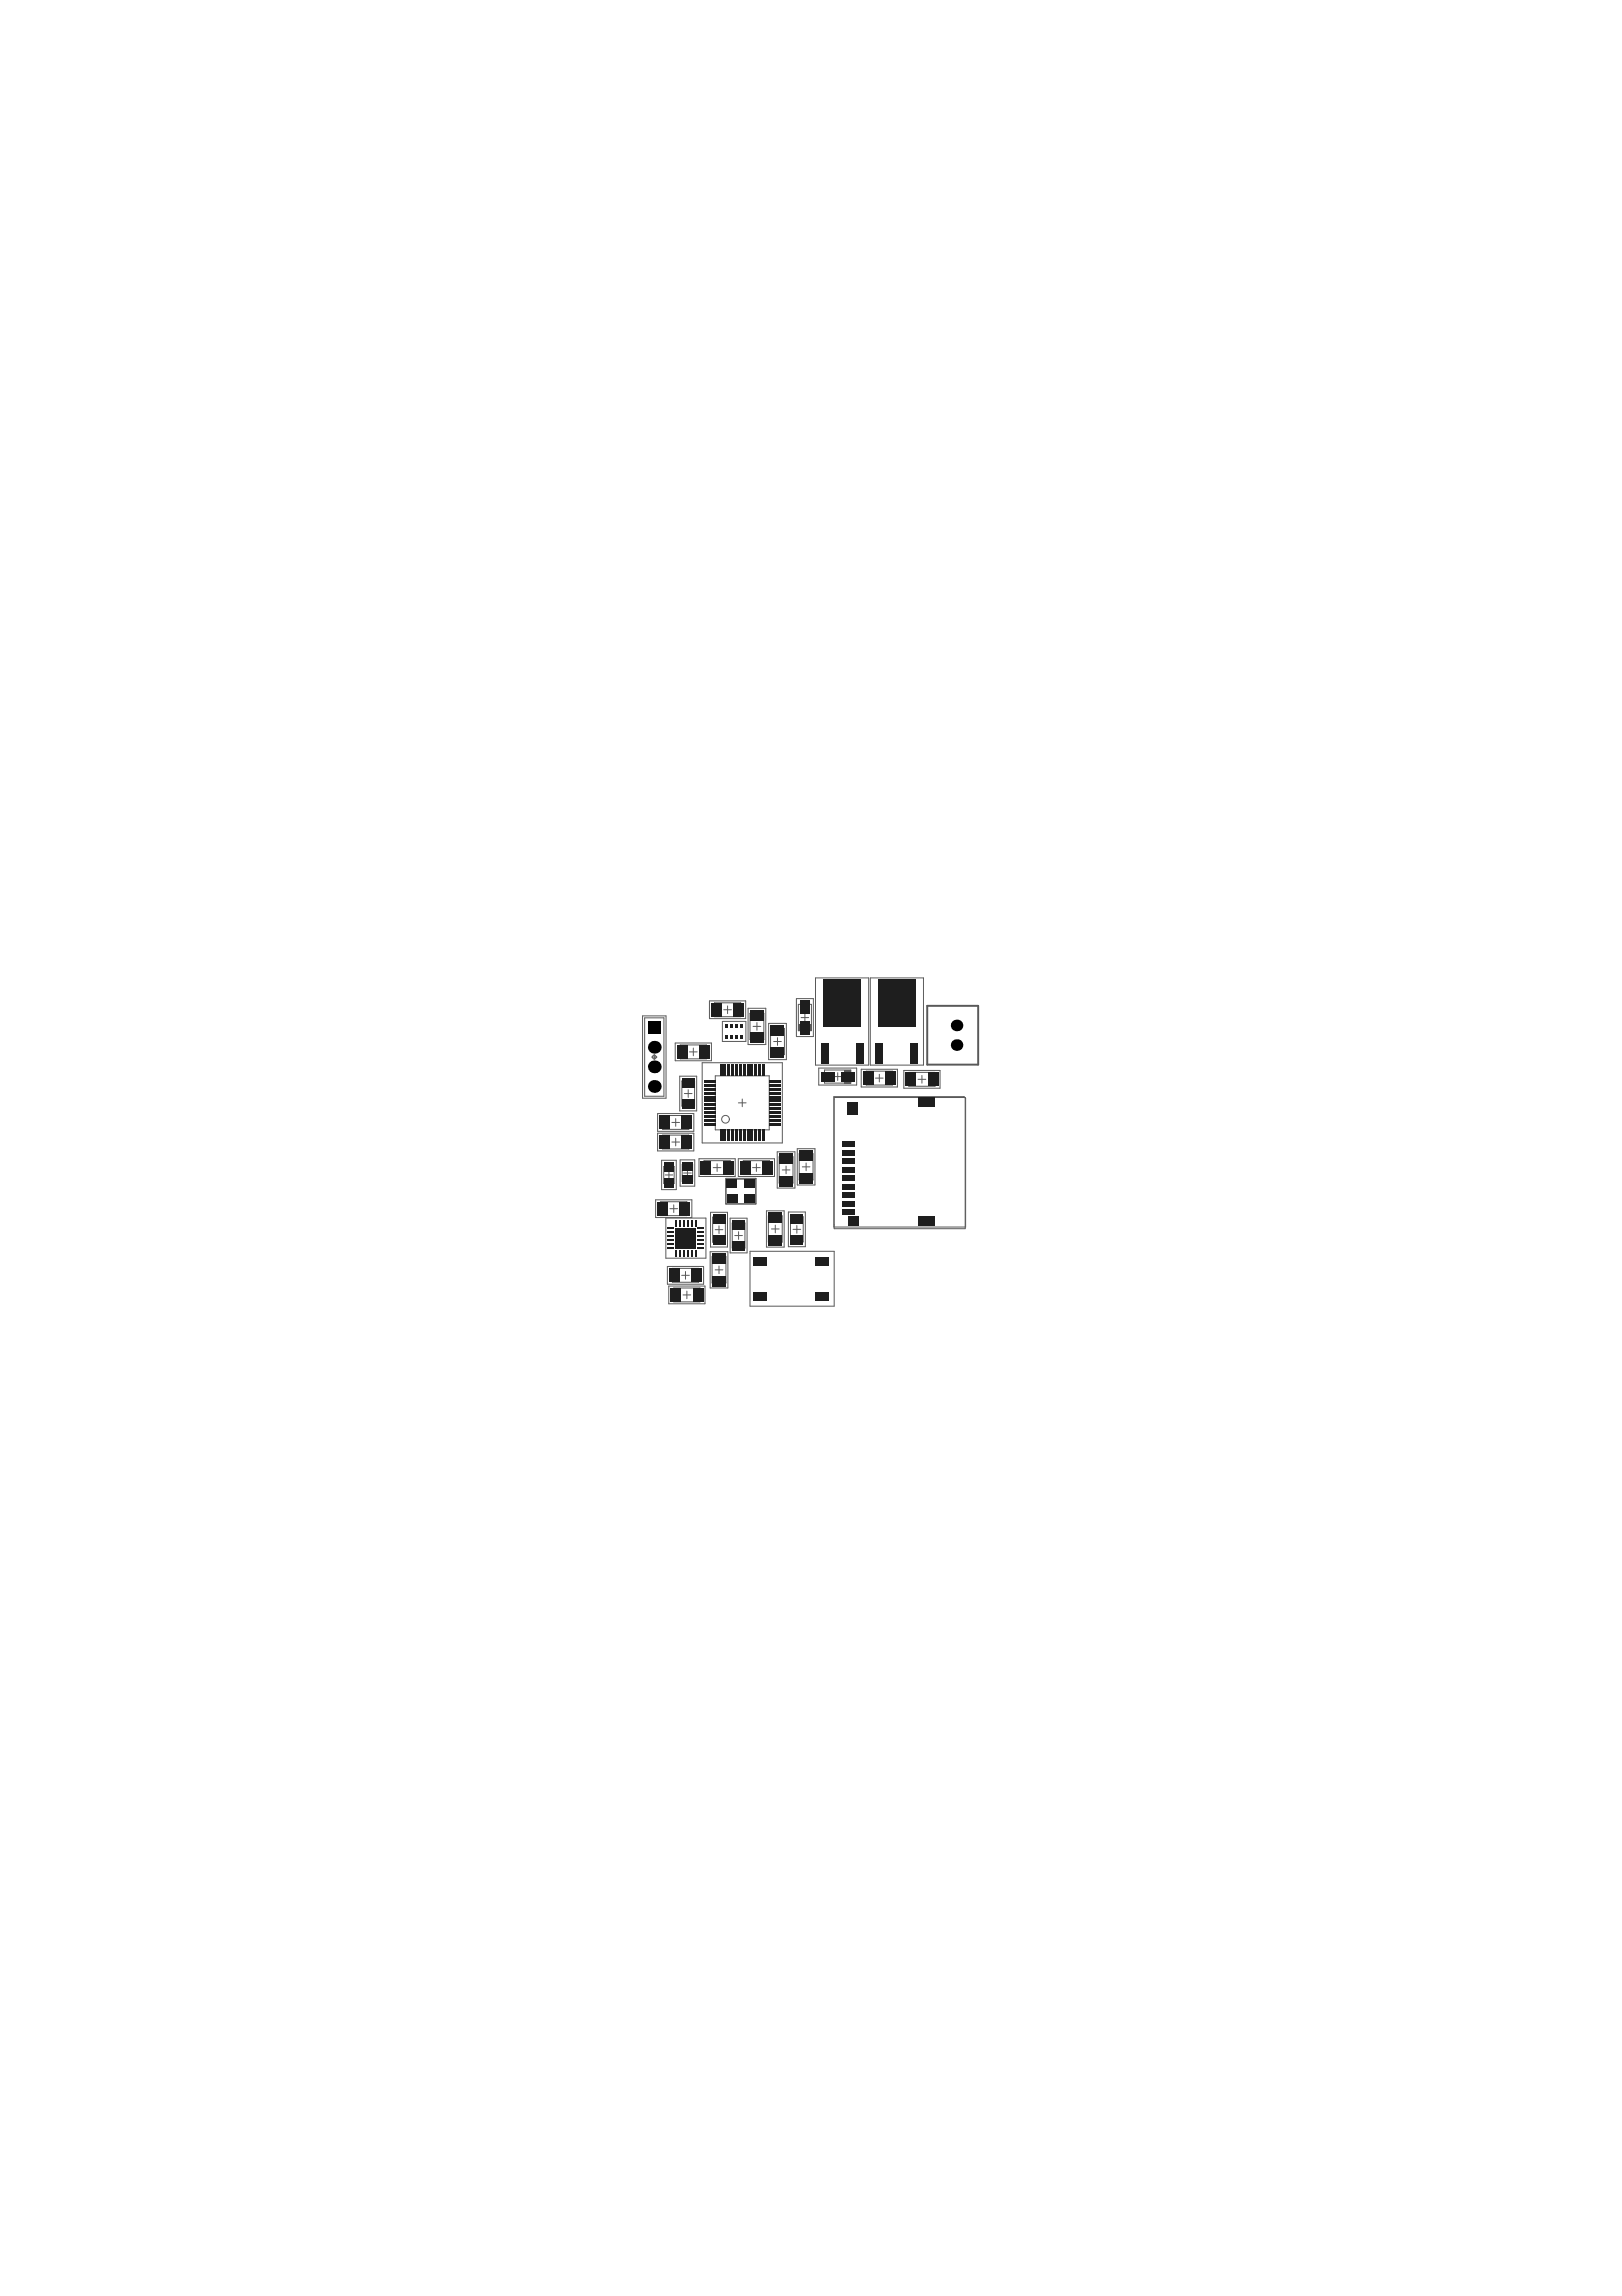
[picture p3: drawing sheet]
<svg xmlns="http://www.w3.org/2000/svg" width="210mm" height="297mm" viewBox="0 0 210 297" stroke-linecap="round" stroke-linejoin="round" font-family="sans-serif">
<g fill="none" stroke="#5a5a5a" stroke-width=".13">
<path d="M83.2 131.4h3v10.7h-3zM83.4 131.7h2.5v10.1h-2.5zM84.3 136.8h.7M84.7 136.4v.7M87.4 134.9h4.7v2.3h-4.7zM88 139.2h2.2v4.5h-2.2zM88 135.2h3.4v1.8h-3.4zM88.2 139.9h1.7v3.2h-1.7zM89.2 136.1h1M89.7 135.6v1M90.9 137.5h10.3v10.4h-10.3zM91.8 129.5h4.7v2.3h-4.7z"/>
<path d="M92.5 129.7h3.4v1.8h-3.4zM92.6 139.2h6.9v7h-6.9zM93.5 132.1h3v2.6h-3zM93.7 130.6h1M94.2 130.1v1M96.8 130.4h2.3v4.7h-2.3zM97.1 131.1h1.8v3.4h-1.8zM97.5 132.8h1M98 132.3v1M99.5 132.4h2.3v4.7h-2.3zM99.7 133h1.8v3.4h-1.8zM100.1 134.7h1"/>
<path d="M100.6 134.2v1M103.1 129.2h2.2v4.9h-2.2zM103.3 129.9h1.7v3.4h-1.7zM103.7 131.6h1M104.2 131.1v1M105.5 126.5h6.9v11.3h-6.9zM106 138.2h4.9v2.2h-4.9zM106.7 138.4h3.4v1.7h-3.4zM107.9 139.3h1M108.4 138.8v1M108.5 132.2h1M109 131.7v1"/>
<path d="M111.4 138.3h4.7v2.3h-4.7zM112.1 138.6h3.4v1.8h-3.4zM112.6 126.5h6.9v11.3h-6.9zM113.3 139.5h1M113.8 139v1M115.6 132.2h1M116.1 131.7v1M117 138.5h4.7v2.3h-4.7zM117.6 138.7h3.4v1.8h-3.4zM118.8 139.6h1M119.3 139.1v1M84.8 155.2h4.7v2.3h-4.7z"/>
<path d="M85.1 144.1h4.7v2.3h-4.7zM85.1 146.6h4.7v2.3h-4.7zM85.5 155.5h3.4v1.8h-3.4zM85.6 150.1h1.9v3.8h-1.9zM85.7 144.3h3.4v1.8h-3.4zM85.7 146.9h3.4v1.7h-3.4zM85.9 150.9h1.3v2.2h-1.3zM86.1 152h1M86.2 157.6h5.2v5.2h-5.2zM86.6 151.5v1M86.7 156.4h1M86.9 147.7h1"/>
<path d="M86.9 145.2h1M87.2 155.9v1M87.4 144.7v1M87.4 147.3v.9M88 150.1h1.9v3.4h-1.9zM88.3 150.7h1.3v2.2h-1.3zM88.5 151.8h1M88.6 141.5h1M88.8 159.7v1M89 151.3v1M89.1 141v1M90.5 149.9h4.6v2.3h-4.6z"/>
<path d="M91.1 150.2h3.4v1.8h-3.4zM92 156.8h2.1v4.5h-2.1zM92.2 157.5h1.7v3.2h-1.7zM92.3 151.1h1M92.5 159.1h1M92.8 150.6v1M93 158.6v1M93.9 152.6h3.8l.1-.1v3.3h-3.9zM94.5 157.6h2.2v4.5h-2.2zM94.8 158.2h1.6v3.3h-1.6zM95.1 159.8h1M95.5 149.9h4.7v2.3h-4.7z"/>
<path d="M95.6 142.7h1M95.6 159.3v1M96.1 142.2v1M96.2 150.2h3.4v1.8h-3.4zM97.4 151.1h1M97.9 150.6v1M99.2 156.6h2.3v4.7h-2.3zM99.4 157.3h1.8v3.4h-1.8zM99.8 159h1M100.3 158.5v1M100.6 149h2.3v4.7h-2.3zM100.8 149.7h1.8v3.4h-1.8z"/>
<path d="M101.2 151.4h1M101.7 150.9v1M102 156.8h2.2v4.5h-2.2zM102.3 157.4h1.6v3.3h-1.6zM102.6 159h1M103.1 158.5v1M103.2 148.6h2.3v4.7h-2.3zM103.4 149.3h1.8v3.4h-1.8zM103.8 151h1M104.3 150.5v1M107.9 141.9h16.9l.2 .2v16.6h-17.1zM86.4 163.8h4.7v2.3h-4.7z"/>
<path d="M86.5 166.4h4.7v2.3h-4.7zM87 164.1h3.4v1.8h-3.4zM87.2 166.6h3.4v1.8h-3.4zM88.2 165h1M88.3 160.2h1M88.4 167.5h1M88.7 164.5v1M88.9 167v1M91.9 161.9h2.3v4.7h-2.3zM92.1 162.6h1.8v3.4h-1.8zM92.5 164.3h1M93 163.8v1"/>
<path d="M97.1 161.9h10.9v7.1h-10.9z"/>
<circle cx="84.7" cy="136.8" r=".25"/>
</g>
<g fill="#5a5a5a">
<path d="M109.3 138.4h.8v1.7h-.8z" fill-rule="evenodd"/>
<path d="M103.3 132.5h1.7v.9h-1.7z" fill-rule="evenodd"/>
</g>
<g fill="none" stroke="#5a5a5a" stroke-width=".13">
<path d="M93.9 152.4h3.9v3.4h-3.9zM107.9 142h17v17h-17z"/>
<circle cx="93.9" cy="144.8" r=".5"/>
</g>
<g fill="none" stroke="#5a5a5a" stroke-width=".25">
<path d="M120 130.1h6.6v7.6h-6.6z"/>
<circle cx="97.3" cy="153.1" r=".1"/>
</g>
<path d="M83.8 132.1h1.7v1.7h-1.7z" fill-rule="evenodd" fill="#000"/>
<g fill="#000">
<circle cx="84.7" cy="135.5" r=".82"/>
<circle cx="84.7" cy="138" r=".82"/>
<circle cx="123.8" cy="135.2" r=".75"/>
<circle cx="123.8" cy="132.7" r=".75"/>
<circle cx="84.7" cy="140.6" r=".82"/>
</g>
<g fill="#1e1e1e">
<path d="M91.1 144.3h1.5v.3h-1.5z" fill-rule="evenodd"/>
<path d="M91.1 144.8h1.5v.3h-1.5z" fill-rule="evenodd"/>
<path d="M91.1 145.3h1.5v.3h-1.5z" fill-rule="evenodd"/>
<path d="M91.1 142.3h1.5v.3h-1.5z" fill-rule="evenodd"/>
<path d="M91.1 142.8h1.5v.3h-1.5z" fill-rule="evenodd"/>
<path d="M91.1 143.3h1.5v.3h-1.5z" fill-rule="evenodd"/>
<path d="M91.1 140.3h1.5v.3h-1.5z" fill-rule="evenodd"/>
<path d="M91.1 140.8h1.5v.3h-1.5z" fill-rule="evenodd"/>
<path d="M91.1 141.3h1.5v.3h-1.5z" fill-rule="evenodd"/>
<path d="M93.2 146.2h.3v1.4h-.3z" fill-rule="evenodd"/>
<path d="M93.7 146.2h.3v1.4h-.3z" fill-rule="evenodd"/>
<path d="M94.2 146.2h.3v1.4h-.3z" fill-rule="evenodd"/>
<path d="M93.9 133.9h.3v.5h-.3z" fill-rule="evenodd"/>
<path d="M93.9 132.5h.3v.5h-.3z" fill-rule="evenodd"/>
<path d="M93.9 132.5h.3v.5h-.3z" fill-rule="evenodd"/>
<path d="M95.2 146.2h.3v1.4h-.3z" fill-rule="evenodd"/>
<path d="M95.7 146.2h.3v1.4h-.3z" fill-rule="evenodd"/>
<path d="M96.2 146.2h.3v1.4h-.3z" fill-rule="evenodd"/>
<path d="M95.2 133.9h.3v.5h-.3z" fill-rule="evenodd"/>
<path d="M95.8 133.9h.3v.5h-.3z" fill-rule="evenodd"/>
<path d="M95.8 132.5h.3v.5h-.3z" fill-rule="evenodd"/>
<path d="M95.2 132.5h.3v.5h-.3z" fill-rule="evenodd"/>
<path d="M97.2 146.2h.3v1.4h-.3z" fill-rule="evenodd"/>
<path d="M97.7 146.2h.3v1.4h-.3z" fill-rule="evenodd"/>
<path d="M98.1 146.2h.3v1.4h-.3z" fill-rule="evenodd"/>
<path d="M109.1 156.5h1.6v.7h-1.6z" fill-rule="evenodd"/>
<path d="M109.1 155.4h1.6v.7h-1.6z" fill-rule="evenodd"/>
<path d="M109.1 154.3h1.6v.7h-1.6z" fill-rule="evenodd"/>
<path d="M109.1 153.2h1.6v.7h-1.6z" fill-rule="evenodd"/>
<path d="M109.1 152.1h1.6v.7h-1.6z" fill-rule="evenodd"/>
<path d="M109.1 151h1.6v.7h-1.6z" fill-rule="evenodd"/>
<path d="M109.1 148.8h1.6v.7h-1.6z" fill-rule="evenodd"/>
<path d="M85.1 155.5h1.3v1.8h-1.3z" fill-rule="evenodd"/>
<path d="M87.4 161.7h.2v.8h-.2z" fill-rule="evenodd"/>
<path d="M87.9 161.7h.2v.8h-.2z" fill-rule="evenodd"/>
<path d="M88.4 161.7h.2v.8h-.2z" fill-rule="evenodd"/>
<path d="M86.8 166.6h1.3v1.8h-1.3z" fill-rule="evenodd"/>
<path d="M88.4 157.8h.2v.8h-.2z" fill-rule="evenodd"/>
<path d="M87.9 157.8h.2v.8h-.2z" fill-rule="evenodd"/>
<path d="M87.4 157.8h.2v.8h-.2z" fill-rule="evenodd"/>
<path d="M88.9 161.7h.2v.8h-.2z" fill-rule="evenodd"/>
<path d="M89.4 161.7h.2v.8h-.2z" fill-rule="evenodd"/>
<path d="M89.9 161.7h.2v.8h-.2z" fill-rule="evenodd"/>
<path d="M89.9 157.8h.2v.8h-.2z" fill-rule="evenodd"/>
<path d="M89.4 157.8h.2v.8h-.2z" fill-rule="evenodd"/>
<path d="M88.9 157.8h.2v.8h-.2z" fill-rule="evenodd"/>
<path d="M91.1 139.8h1.5v.3h-1.5z" fill-rule="evenodd"/>
<path d="M91.1 141.8h1.5v.3h-1.5z" fill-rule="evenodd"/>
<path d="M91.1 143.8h1.5v.3h-1.5z" fill-rule="evenodd"/>
<path d="M94.2 137.7h.3v1.5h-.3z" fill-rule="evenodd"/>
<path d="M93.7 137.7h.3v1.5h-.3z" fill-rule="evenodd"/>
<path d="M93.2 137.7h.3v1.5h-.3z" fill-rule="evenodd"/>
<path d="M96.2 137.7h.3v1.5h-.3z" fill-rule="evenodd"/>
<path d="M95.7 137.7h.3v1.5h-.3z" fill-rule="evenodd"/>
<path d="M95.2 137.7h.3v1.5h-.3z" fill-rule="evenodd"/>
<path d="M95 129.7h1.2v1.8h-1.2z" fill-rule="evenodd"/>
<path d="M98.1 137.7h.3v1.5h-.3z" fill-rule="evenodd"/>
<path d="M97.7 137.7h.3v1.5h-.3z" fill-rule="evenodd"/>
<path d="M97.2 137.7h.3v1.5h-.3z" fill-rule="evenodd"/>
<path d="M103.5 132.1h1.3v1.8h-1.3z" fill-rule="evenodd"/>
<path d="M103.5 129.4h1.3v1.8h-1.3z" fill-rule="evenodd"/>
<path d="M109.1 149.9h1.6v.7h-1.6z" fill-rule="evenodd"/>
<path d="M109.1 147.7h1.6v.7h-1.6z" fill-rule="evenodd"/>
<path d="M117.2 138.7h1.3v1.8h-1.3z" fill-rule="evenodd"/>
<path d="M113.3 135h1v2.6h-1z" fill-rule="evenodd"/>
<path d="M117.9 135h.9v2.6h-.9z" fill-rule="evenodd"/>
<path d="M86.4 160.3h.8v.3h-.8z" fill-rule="evenodd"/>
<path d="M86.4 160.8h.8v.3h-.8z" fill-rule="evenodd"/>
<path d="M86.4 161.3h.8v.3h-.8z" fill-rule="evenodd"/>
<path d="M90.3 161.3h.8v.3h-.8z" fill-rule="evenodd"/>
<path d="M90.3 160.8h.8v.3h-.8z" fill-rule="evenodd"/>
<path d="M90.3 160.3h.8v.3h-.8z" fill-rule="evenodd"/>
<path d="M86.4 158.8h.8v.3h-.8z" fill-rule="evenodd"/>
<path d="M86.4 159.3h.8v.3h-.8z" fill-rule="evenodd"/>
<path d="M86.4 159.8h.8v.3h-.8z" fill-rule="evenodd"/>
<path d="M90.3 159.8h.8v.3h-.8z" fill-rule="evenodd"/>
<path d="M90.3 159.3h.8v.3h-.8z" fill-rule="evenodd"/>
<path d="M90.3 158.8h.8v.3h-.8z" fill-rule="evenodd"/>
<path d="M86 152.5h1.2v1.2h-1.2z" fill-rule="evenodd"/>
<path d="M90.7 150.2h1.3v1.8h-1.3z" fill-rule="evenodd"/>
<path d="M86 150.4h1.2v1.2h-1.2z" fill-rule="evenodd"/>
<path d="M88.3 150.3h1.3v1.2h-1.3z" fill-rule="evenodd"/>
<path d="M88.2 142.3h1.7v1.2h-1.7z" fill-rule="evenodd"/>
<path d="M97.4 162.6h1.8v1.1h-1.8z" fill-rule="evenodd"/>
<path d="M94.8 160.6h1.6v1.2h-1.6z" fill-rule="evenodd"/>
<path d="M94.1 154.5h1.3v1.1h-1.3z" fill-rule="evenodd"/>
<path d="M96.4 154.5h1.3v1.1h-1.3z" fill-rule="evenodd"/>
<path d="M94.1 152.6h1.3v1.1h-1.3z" fill-rule="evenodd"/>
<path d="M96.4 152.6h1.3v1.1h-1.3z" fill-rule="evenodd"/>
<path d="M95.8 150.2h1.3v1.8h-1.3z" fill-rule="evenodd"/>
<path d="M98.7 150.2h1.3v1.8h-1.3z" fill-rule="evenodd"/>
<path d="M94.7 146.2h.3v1.4h-.3z" fill-rule="evenodd"/>
<path d="M96.7 146.2h.3v1.4h-.3z" fill-rule="evenodd"/>
<path d="M98.6 146.2h.3v1.4h-.3z" fill-rule="evenodd"/>
<path d="M99.5 145.3h1.5v.3h-1.5z" fill-rule="evenodd"/>
<path d="M99.5 144.8h1.5v.3h-1.5z" fill-rule="evenodd"/>
<path d="M99.5 144.3h1.5v.3h-1.5z" fill-rule="evenodd"/>
<path d="M99.5 143.3h1.5v.3h-1.5z" fill-rule="evenodd"/>
<path d="M99.5 142.8h1.5v.3h-1.5z" fill-rule="evenodd"/>
<path d="M99.5 142.3h1.5v.3h-1.5z" fill-rule="evenodd"/>
<path d="M99.5 141.3h1.5v.3h-1.5z" fill-rule="evenodd"/>
<path d="M99.5 140.8h1.5v.3h-1.5z" fill-rule="evenodd"/>
<path d="M99.5 140.3h1.5v.3h-1.5z" fill-rule="evenodd"/>
<path d="M94.5 133.9h.4v.5h-.4z" fill-rule="evenodd"/>
<path d="M94.5 132.5h.4v.5h-.4z" fill-rule="evenodd"/>
<path d="M105.5 162.6h1.8v1.1h-1.8z" fill-rule="evenodd"/>
<path d="M118.8 142h2.2v1.2h-2.2z" fill-rule="evenodd"/>
<path d="M89.7 166.6h1.3v1.8h-1.3z" fill-rule="evenodd"/>
<path d="M89.5 164.1h1.3v1.8h-1.3z" fill-rule="evenodd"/>
<path d="M86.6 164.1h1.3v1.8h-1.3z" fill-rule="evenodd"/>
<path d="M88 155.5h1.3v1.8h-1.3z" fill-rule="evenodd"/>
<path d="M88.2 146.9h1.3v1.7h-1.3z" fill-rule="evenodd"/>
<path d="M88.2 139.5h1.7v1.2h-1.7z" fill-rule="evenodd"/>
<path d="M92.1 129.7h1.3v1.8h-1.3z" fill-rule="evenodd"/>
<path d="M97.5 167.2h1.8v1.1h-1.8z" fill-rule="evenodd"/>
<path d="M94.8 157.8h1.6v1.2h-1.6z" fill-rule="evenodd"/>
<path d="M99.4 156.9h1.8v1.3h-1.8z" fill-rule="evenodd"/>
<path d="M99.5 143.8h1.5v.3h-1.5z" fill-rule="evenodd"/>
<path d="M99.5 141.8h1.5v.3h-1.5z" fill-rule="evenodd"/>
<path d="M99.5 139.8h1.5v.3h-1.5z" fill-rule="evenodd"/>
<path d="M98.6 137.7h.3v1.5h-.3z" fill-rule="evenodd"/>
<path d="M96.7 137.7h.3v1.5h-.3z" fill-rule="evenodd"/>
<path d="M94.7 137.7h.3v1.5h-.3z" fill-rule="evenodd"/>
<path d="M99.7 132.6h1.8v1.3h-1.8z" fill-rule="evenodd"/>
<path d="M97.1 133.6h1.8v1.3h-1.8z" fill-rule="evenodd"/>
<path d="M97.1 130.7h1.8v1.3h-1.8z" fill-rule="evenodd"/>
<path d="M105.5 167.2h1.8v1.1h-1.8z" fill-rule="evenodd"/>
<path d="M102.3 159.8h1.6v1.2h-1.6z" fill-rule="evenodd"/>
<path d="M102.3 157h1.6v1.2h-1.6z" fill-rule="evenodd"/>
<path d="M103.4 148.9h1.8v1.3h-1.8z" fill-rule="evenodd"/>
<path d="M106.2 138.7h1.8v1.2h-1.8z" fill-rule="evenodd"/>
<path d="M114.6 138.6h1.3v1.8h-1.3z" fill-rule="evenodd"/>
<path d="M111.7 138.6h1.3v1.8h-1.3z" fill-rule="evenodd"/>
<path d="M118.8 157.4h2.2v1.2h-2.2z" fill-rule="evenodd"/>
<path d="M120.1 138.7h1.3v1.8h-1.3z" fill-rule="evenodd"/>
<path d="M87.5 158.8h2.6v2.7h-2.6z" fill-rule="evenodd"/>
<path d="M88.2 144.3h1.3v1.8h-1.3z" fill-rule="evenodd"/>
<path d="M90.5 135.2h1.3v1.8h-1.3z" fill-rule="evenodd"/>
<path d="M87.6 135.2h1.3v1.8h-1.3z" fill-rule="evenodd"/>
<path d="M88.3 152.1h1.3v1.1h-1.3z" fill-rule="evenodd"/>
<path d="M99.4 159.8h1.8v1.3h-1.8z" fill-rule="evenodd"/>
<path d="M99.7 135.5h1.8v1.3h-1.8z" fill-rule="evenodd"/>
<path d="M106.2 135h1v2.6h-1z" fill-rule="evenodd"/>
<path d="M103.4 151.8h1.8v1.3h-1.8z" fill-rule="evenodd"/>
<path d="M110.8 135h.9v2.6h-.9z" fill-rule="evenodd"/>
<path d="M93.6 150.2h1.3v1.8h-1.3z" fill-rule="evenodd"/>
<path d="M92.1 165.1h1.8v1.3h-1.8z" fill-rule="evenodd"/>
<path d="M92.1 162.2h1.8v1.3h-1.8z" fill-rule="evenodd"/>
<path d="M92.2 157.1h1.7v1.2h-1.7z" fill-rule="evenodd"/>
<path d="M92.2 159.9h1.7v1.2h-1.7z" fill-rule="evenodd"/>
<path d="M85.3 146.9h1.3v1.7h-1.3z" fill-rule="evenodd"/>
<path d="M109.8 157.4h1.4v1.2h-1.4z" fill-rule="evenodd"/>
<path d="M100.8 149.3h1.8v1.3h-1.8z" fill-rule="evenodd"/>
<path d="M108.8 138.7h1.8v1.2h-1.8z" fill-rule="evenodd"/>
<path d="M109.7 142.7h1.4v1.6h-1.4z" fill-rule="evenodd"/>
<path d="M85.3 144.3h1.3v1.8h-1.3z" fill-rule="evenodd"/>
<path d="M113.6 126.7h4.9v6.2h-4.9z" fill-rule="evenodd"/>
<path d="M106.5 126.7h4.9v6.2h-4.9z" fill-rule="evenodd"/>
<path d="M100.8 152.2h1.8v1.3h-1.8z" fill-rule="evenodd"/>
</g>
</svg>
